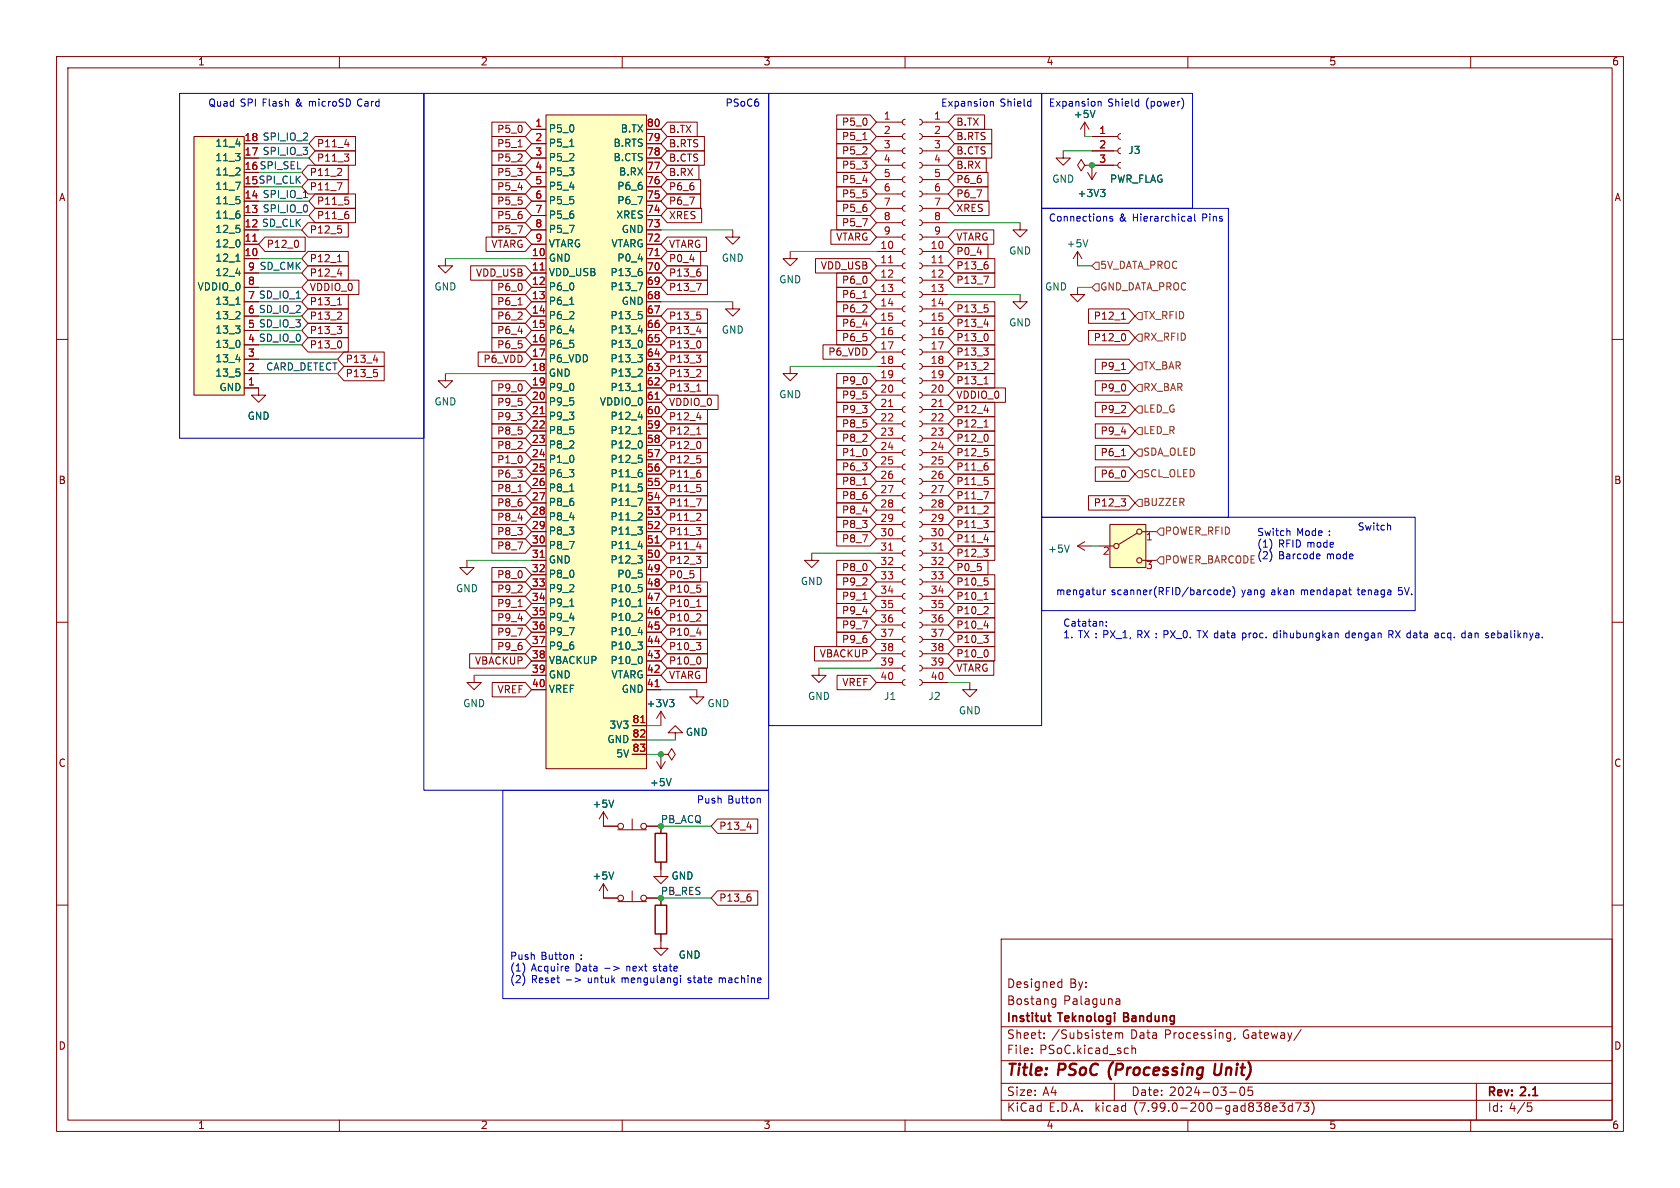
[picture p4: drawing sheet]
<svg xmlns="http://www.w3.org/2000/svg" width="297mm" height="210mm" viewBox="0 0 297 210" stroke-linecap="round" stroke-linejoin="round" font-family="sans-serif">
<defs><g id="words">
<g font-size="2.8" fill="#840000">
<text x="178" y="190.8">Title:</text>
<text x="187.1" y="190.8">PSoC (Processing</text>
<text x="215.9" y="190.8">Unit)</text>
</g>
<g font-size="2.1" fill="#840000">
<text x="178" y="177.9">Bostang</text>
<text x="178" y="174.9">Designed</text>
<text x="188" y="177.9">Palaguna</text>
<text x="189.1" y="174.9">By:</text>
<text x="178" y="183.9">Sheet:</text>
<text x="178" y="181.1">Institut</text>
<text x="185.9" y="183.9">/Subsistem</text>
<text x="187.3" y="181.1">Teknologi</text>
<text x="199.2" y="181.1">Bandung</text>
<text x="199.9" y="183.9">Data</text>
<text x="205.9" y="183.9">Processing,</text>
<text x="219.9" y="183.9">Gateway/</text>
<text x="178" y="186.6">File:</text>
<text x="183.8" y="186.6">PSoC.kicad_sch</text>
<text x="178" y="196.8">KiCad</text>
<text x="178" y="194">Size:</text>
<text x="184.3" y="194">A4</text>
<text x="185.4" y="196.8">E.D.A.</text>
<text x="193.7" y="196.8">kicad</text>
<text x="200" y="194">Date:</text>
<text x="200.6" y="196.8">(7.99.0-200-gad838e3d73)</text>
<text x="206.7" y="194">2024-03-05</text>
<text x="263" y="194.2">Rev:</text>
<text x="263" y="196.8">Id: 4/5</text>
<text x="269" y="194.2">2.1</text>
</g>
<g font-size="1.8" fill="#840000">
<text x="35" y="11.8">1</text>
<text x="85" y="11.8">2</text>
<text x="135" y="11.8">3</text>
<text x="185" y="11.8">4</text>
<text x="235" y="11.8">5</text>
<text x="285" y="11.8">6</text>
<text x="87.8" y="23.8">P5_0</text>
<text x="118.3" y="23.8">B.TX</text>
<text x="148.7" y="22.5">P5_0</text>
<text x="169.1" y="22.5">B.TX</text>
<text x="43.2" y="27.7">17 SPI_IO_3</text>
<text x="43.2" y="25.1">18 SPI_IO_2</text>
<text x="56" y="26.3">P11_4</text>
<text x="56" y="28.9">P11_3</text>
<text x="87.8" y="26.3">P5_1</text>
<text x="87.8" y="28.9">P5_2</text>
<text x="118.3" y="26.3">B.RTS</text>
<text x="118.3" y="28.9">B.CTS</text>
<text x="148.7" y="27.6">P5_2</text>
<text x="148.7" y="25">P5_1</text>
<text x="169.1" y="27.6">B.CTS</text>
<text x="169.1" y="25">B.RTS</text>
<text x="10.4" y="35.8">A</text>
<text x="43.2" y="35.3">14 SPI_IO_1</text>
<text x="43.2" y="32.8">15 SPI_CLK</text>
<text x="43.2" y="30.2">16 SPI_SEL</text>
<text x="54.8" y="33.9">P11_7</text>
<text x="54.8" y="31.4">P11_2</text>
<text x="87.8" y="31.4">P5_3</text>
<text x="87.8" y="33.9">P5_4</text>
<text x="118.3" y="31.4">B.RX</text>
<text x="118.3" y="33.9">P6_6</text>
<text x="148.7" y="30.1">P5_3</text>
<text x="148.7" y="35.2">P5_5</text>
<text x="148.7" y="32.7">P5_4</text>
<text x="169.1" y="32.7">P6_6</text>
<text x="169.1" y="30.1">B.RX</text>
<text x="169.1" y="35.2">P6_7</text>
<text x="285.4" y="35.8">A</text>
<text x="43.2" y="40.4">12 SD_CLK</text>
<text x="43.2" y="37.8">13 SPI_IO_0</text>
<text x="54.8" y="41.6">P12_5</text>
<text x="56" y="39">P11_6</text>
<text x="56" y="36.5">P11_5</text>
<text x="87.8" y="36.5">P5_5</text>
<text x="87.8" y="41.6">P5_7</text>
<text x="87.8" y="39">P5_6</text>
<text x="118.3" y="36.5">P6_7</text>
<text x="118.3" y="39">XRES</text>
<text x="148.7" y="37.7">P5_6</text>
<text x="148.7" y="40.3">P5_7</text>
<text x="169.1" y="37.7">XRES</text>
<text x="47.1" y="44.1">P12_0</text>
<text x="54.8" y="46.6">P12_1</text>
<text x="86.7" y="44.1">VTARG</text>
<text x="118.3" y="44.1">VTARG</text>
<text x="118.3" y="46.6">P0_4</text>
<text x="145" y="47.9">VDD_USB</text>
<text x="147.7" y="42.8">VTARG</text>
<text x="169.1" y="45.4">P0_4</text>
<text x="169.1" y="47.9">P13_6</text>
<text x="169.1" y="42.8">VTARG</text>
<text x="54.8" y="49.2">P12_4</text>
<text x="54.8" y="51.7">VDDIO_0</text>
<text x="84" y="49.2">VDD_USB</text>
<text x="87.8" y="51.7">P6_0</text>
<text x="118.3" y="51.7">P13_7</text>
<text x="118.3" y="49.2">P13_6</text>
<text x="148.7" y="53">P6_1</text>
<text x="148.7" y="50.4">P6_0</text>
<text x="169.1" y="50.4">P13_7</text>
<text x="54.8" y="59.3">P13_3</text>
<text x="54.8" y="54.3">P13_1</text>
<text x="54.8" y="56.8">P13_2</text>
<text x="87.8" y="54.3">P6_1</text>
<text x="87.8" y="59.3">P6_4</text>
<text x="87.8" y="56.8">P6_2</text>
<text x="118.3" y="59.3">P13_4</text>
<text x="118.3" y="56.8">P13_5</text>
<text x="148.7" y="58.1">P6_4</text>
<text x="148.7" y="55.5">P6_2</text>
<text x="169.1" y="58.1">P13_4</text>
<text x="169.1" y="55.5">P13_5</text>
<text x="193.2" y="56.8">P12_1</text>
<text x="54.8" y="61.9">P13_0</text>
<text x="61.1" y="64.4">P13_4</text>
<text x="85.3" y="64.4">P6_VDD</text>
<text x="87.8" y="61.9">P6_5</text>
<text x="118.3" y="64.4">P13_3</text>
<text x="118.3" y="61.9">P13_0</text>
<text x="146.3" y="63.1">P6_VDD</text>
<text x="148.7" y="60.6">P6_5</text>
<text x="169.1" y="65.7">P13_2</text>
<text x="169.1" y="63.1">P13_3</text>
<text x="169.1" y="60.6">P13_0</text>
<text x="193.2" y="60.6">P12_0</text>
<text x="194.4" y="65.7">P9_1</text>
<text x="61.1" y="67">P13_5</text>
<text x="87.8" y="69.5">P9_0</text>
<text x="118.3" y="67">P13_2</text>
<text x="118.3" y="69.5">P13_1</text>
<text x="148.7" y="70.8">P9_5</text>
<text x="148.7" y="68.2">P9_0</text>
<text x="169.1" y="70.8">VDDIO_0</text>
<text x="169.1" y="68.2">P13_1</text>
<text x="194.4" y="69.5">P9_0</text>
<text x="87.8" y="74.6">P9_3</text>
<text x="87.8" y="77.1">P8_5</text>
<text x="87.8" y="72">P9_5</text>
<text x="118.3" y="72">VDDIO_0</text>
<text x="118.3" y="74.6">P12_4</text>
<text x="118.3" y="77.1">P12_1</text>
<text x="148.7" y="75.8">P8_5</text>
<text x="148.7" y="73.3">P9_3</text>
<text x="169.1" y="75.8">P12_1</text>
<text x="169.1" y="73.3">P12_4</text>
<text x="194.4" y="73.3">P9_2</text>
<text x="194.4" y="77.1">P9_4</text>
<text x="87.8" y="82.2">P1_0</text>
<text x="87.8" y="79.7">P8_2</text>
<text x="118.3" y="82.2">P12_5</text>
<text x="118.3" y="79.7">P12_0</text>
<text x="148.7" y="78.4">P8_2</text>
<text x="148.7" y="80.9">P1_0</text>
<text x="148.7" y="83.5">P6_3</text>
<text x="169.1" y="78.4">P12_0</text>
<text x="169.1" y="80.9">P12_5</text>
<text x="169.1" y="83.5">P11_6</text>
<text x="194.4" y="80.9">P6_1</text>
<text x="10.3" y="85.8">B</text>
<text x="87.8" y="84.7">P6_3</text>
<text x="87.8" y="89.8">P8_6</text>
<text x="87.8" y="87.3">P8_1</text>
<text x="118.3" y="89.8">P11_7</text>
<text x="118.3" y="87.3">P11_5</text>
<text x="118.3" y="84.7">P11_6</text>
<text x="148.7" y="86">P8_1</text>
<text x="148.7" y="88.5">P8_6</text>
<text x="169.1" y="86">P11_5</text>
<text x="169.1" y="88.5">P11_7</text>
<text x="193.2" y="89.8">P12_3</text>
<text x="194.4" y="84.7">P6_0</text>
<text x="285.3" y="85.8">B</text>
<text x="87.8" y="94.9">P8_3</text>
<text x="87.8" y="92.4">P8_4</text>
<text x="118.3" y="92.4">P11_2</text>
<text x="118.3" y="94.9">P11_3</text>
<text x="148.7" y="93.6">P8_3</text>
<text x="148.7" y="91.1">P8_4</text>
<text x="169.1" y="91.1">P11_2</text>
<text x="169.1" y="93.6">P11_3</text>
<text x="87.8" y="97.4">P8_7</text>
<text x="118.3" y="100">P12_3</text>
<text x="118.3" y="97.4">P11_4</text>
<text x="148.7" y="96.2">P8_7</text>
<text x="148.7" y="101.2">P8_0</text>
<text x="169.1" y="96.2">P11_4</text>
<text x="169.1" y="101.2">P0_5</text>
<text x="169.1" y="98.7">P12_3</text>
<text x="87.8" y="102.5">P8_0</text>
<text x="87.8" y="107.6">P9_1</text>
<text x="87.8" y="105.1">P9_2</text>
<text x="118.3" y="102.5">P0_5</text>
<text x="118.3" y="105.1">P10_5</text>
<text x="118.3" y="107.6">P10_1</text>
<text x="148.7" y="103.8">P9_2</text>
<text x="148.7" y="106.3">P9_1</text>
<text x="169.1" y="106.3">P10_1</text>
<text x="169.1" y="103.8">P10_5</text>
<text x="87.8" y="110.1">P9_4</text>
<text x="87.8" y="112.7">P9_7</text>
<text x="118.3" y="110.1">P10_2</text>
<text x="118.3" y="112.7">P10_4</text>
<text x="148.7" y="108.9">P9_4</text>
<text x="148.7" y="111.4">P9_7</text>
<text x="148.7" y="113.9">P9_6</text>
<text x="169.1" y="108.9">P10_2</text>
<text x="169.1" y="111.4">P10_4</text>
<text x="169.1" y="113.9">P10_3</text>
<text x="83.8" y="117.8">VBACKUP</text>
<text x="87.8" y="115.2">P9_6</text>
<text x="118.3" y="115.2">P10_3</text>
<text x="118.3" y="117.8">P10_0</text>
<text x="144.8" y="116.5">VBACKUP</text>
<text x="169.1" y="119">VTARG</text>
<text x="169.1" y="116.5">P10_0</text>
<text x="87.8" y="122.8">VREF</text>
<text x="118.3" y="120.3">VTARG</text>
<text x="148.8" y="121.6">VREF</text>
<text x="10.3" y="135.8">C</text>
<text x="285.3" y="135.8">C</text>
<text x="127.2" y="147">P13_4</text>
<text x="127.2" y="159.7">P13_6</text>
<text x="10.3" y="185.8">D</text>
<text x="285.3" y="185.8">D</text>
<text x="35" y="199.8">1</text>
<text x="85" y="199.8">2</text>
<text x="135" y="199.8">3</text>
<text x="185" y="199.8">4</text>
<text x="235" y="199.8">5</text>
<text x="285" y="199.8">6</text>
</g>
<g font-size="1.8" fill="#0000c2">
<text x="36.8" y="19.1">Quad</text>
<text x="42.5" y="19.1">SPI Flash</text>
<text x="52.4" y="19.1">&amp;</text>
<text x="54.9" y="19.1">microSD</text>
<text x="63.6" y="19.1">Card</text>
<text x="128.3" y="19.1">PSoC6</text>
<text x="166.4" y="19.1">Expansion</text>
<text x="176.8" y="19.1">Shield</text>
<text x="185.4" y="19.1">Expansion</text>
<text x="195.9" y="19.1">Shield</text>
<text x="202.6" y="19.1">(power)</text>
<text x="185.4" y="39.4">Connections</text>
<text x="197.9" y="39.4">&amp;</text>
<text x="200.3" y="39.4">Hierarchical</text>
<text x="212.7" y="39.4">Pins</text>
<text x="222.2" y="94.9">Switch</text>
<text x="229.2" y="94.9">Mode</text>
<text x="235" y="94.9">:</text>
<text x="240" y="94">Switch</text>
<text x="222.2" y="97">(1)</text>
<text x="222.2" y="99.1">(2)</text>
<text x="226" y="97">RFID mode</text>
<text x="226" y="99.1">Barcode</text>
<text x="234.6" y="99.1">mode</text>
<text x="186.7" y="105.4">mengatur</text>
<text x="196.5" y="105.4">scanner(RFID/barcode)</text>
<text x="219.6" y="105.4">yang</text>
<text x="224.9" y="105.4">akan</text>
<text x="230.3" y="105.4">mendapat</text>
<text x="240.4" y="105.4">tenaga</text>
<text x="247.7" y="105.4">5V.</text>
<text x="188" y="111">Catatan:</text>
<text x="188" y="113">1. TX : PX_1,</text>
<text x="201.4" y="113">RX : PX_0.</text>
<text x="212.4" y="113">TX data</text>
<text x="220.5" y="113">proc.</text>
<text x="226.2" y="113">dihubungkan</text>
<text x="239" y="113">dengan</text>
<text x="246.8" y="113">RX data</text>
<text x="255.2" y="113">acq.</text>
<text x="260.1" y="113">dan</text>
<text x="264.4" y="113">sebaliknya.</text>
<text x="123.2" y="142.2">Push</text>
<text x="128.7" y="142.2">Button</text>
<text x="90.2" y="169.9">Push</text>
<text x="90.2" y="171.9">(1)</text>
<text x="90.2" y="174">(2)</text>
<text x="94" y="171.9">Acquire</text>
<text x="94" y="174">Reset</text>
<text x="95.7" y="169.9">Button</text>
<text x="101.8" y="171.9">Data</text>
<text x="102.7" y="169.9">:</text>
<text x="104.1" y="174">untuk</text>
<text x="110.2" y="174">mengulangi</text>
<text x="111" y="171.9">next</text>
<text x="115.9" y="171.9">state</text>
<text x="122" y="174">state</text>
<text x="127.6" y="174">machine</text>
</g>
<g font-size="1.8" fill="#a90000">
<text x="94.6" y="22.6">1</text>
<text x="114.3" y="22.6">80</text>
<text x="156.2" y="21.3">1</text>
<text x="156.2" y="23.9">2</text>
<text x="165.1" y="21.3">1</text>
<text x="165.1" y="23.9">2</text>
<text x="194.3" y="23.9">1</text>
<text x="43.2" y="27.7">17</text>
<text x="43.2" y="25.1">18</text>
<text x="94.6" y="25.1">2</text>
<text x="94.6" y="27.7">3</text>
<text x="114.3" y="27.7">78</text>
<text x="114.3" y="25.1">79</text>
<text x="156.2" y="26.4">3</text>
<text x="156.2" y="29">4</text>
<text x="165.1" y="26.4">3</text>
<text x="165.1" y="29">4</text>
<text x="194.3" y="26.4">2</text>
<text x="194.3" y="29">3</text>
<text x="43.2" y="35.3">14</text>
<text x="43.2" y="32.8">15</text>
<text x="43.2" y="30.2">16</text>
<text x="94.6" y="30.2">4</text>
<text x="94.6" y="32.8">5</text>
<text x="94.6" y="35.3">6</text>
<text x="114.3" y="35.3">75</text>
<text x="114.3" y="32.8">76</text>
<text x="114.3" y="30.2">77</text>
<text x="156.2" y="31.5">5</text>
<text x="156.2" y="34">6</text>
<text x="165.1" y="31.5">5</text>
<text x="165.1" y="34">6</text>
<text x="43.2" y="40.4">12</text>
<text x="43.2" y="37.8">13</text>
<text x="94.6" y="37.8">7</text>
<text x="94.6" y="40.4">8</text>
<text x="114.3" y="40.4">73</text>
<text x="114.3" y="37.8">74</text>
<text x="156.2" y="36.6">7</text>
<text x="156.2" y="39.1">8</text>
<text x="156.2" y="41.7">9</text>
<text x="165.1" y="36.6">7</text>
<text x="165.1" y="39.1">8</text>
<text x="165.1" y="41.7">9</text>
<text x="43.2" y="45.5">10</text>
<text x="43.2" y="42.9">11</text>
<text x="94" y="45.5">10</text>
<text x="94.6" y="42.9">9</text>
<text x="114.3" y="45.5">71</text>
<text x="114.3" y="42.9">72</text>
<text x="155.6" y="44.2">10</text>
<text x="155.6" y="46.7">11</text>
<text x="164.5" y="44.2">10</text>
<text x="164.5" y="46.7">11</text>
<text x="43.8" y="50.5">8</text>
<text x="43.8" y="53.1">7</text>
<text x="43.8" y="48">9</text>
<text x="94" y="48">11</text>
<text x="94" y="50.5">12</text>
<text x="94" y="53.1">13</text>
<text x="114.3" y="53.1">68</text>
<text x="114.3" y="50.5">69</text>
<text x="114.3" y="48">70</text>
<text x="155.6" y="49.3">12</text>
<text x="155.6" y="51.8">13</text>
<text x="164.5" y="49.3">12</text>
<text x="164.5" y="51.8">13</text>
<text x="43.8" y="58.2">5</text>
<text x="43.8" y="55.6">6</text>
<text x="94" y="55.6">14</text>
<text x="94" y="58.2">15</text>
<text x="114.3" y="58.2">66</text>
<text x="114.3" y="55.6">67</text>
<text x="155.6" y="54.4">14</text>
<text x="155.6" y="56.9">15</text>
<text x="155.6" y="59.4">16</text>
<text x="164.5" y="54.4">14</text>
<text x="164.5" y="56.9">15</text>
<text x="164.5" y="59.4">16</text>
<text x="43.8" y="65.8">2</text>
<text x="43.8" y="63.2">3</text>
<text x="43.8" y="60.7">4</text>
<text x="94" y="60.7">16</text>
<text x="94" y="63.2">17</text>
<text x="94" y="65.8">18</text>
<text x="114.3" y="65.8">63</text>
<text x="114.3" y="63.2">64</text>
<text x="114.3" y="60.7">65</text>
<text x="155.6" y="62">17</text>
<text x="155.6" y="64.5">18</text>
<text x="164.5" y="62">17</text>
<text x="164.5" y="64.5">18</text>
<text x="43.8" y="68.3">1</text>
<text x="94" y="68.3">19</text>
<text x="94" y="70.9">20</text>
<text x="114.3" y="70.9">61</text>
<text x="114.3" y="68.3">62</text>
<text x="155.6" y="67.1">19</text>
<text x="155.6" y="69.6">20</text>
<text x="164.5" y="67.1">19</text>
<text x="164.5" y="69.6">20</text>
<text x="94" y="73.4">21</text>
<text x="94" y="75.9">22</text>
<text x="114.3" y="75.9">59</text>
<text x="114.3" y="73.4">60</text>
<text x="155.6" y="72.1">21</text>
<text x="155.6" y="74.7">22</text>
<text x="155.6" y="77.2">23</text>
<text x="164.5" y="72.1">21</text>
<text x="164.5" y="74.7">22</text>
<text x="164.5" y="77.2">23</text>
<text x="94" y="78.5">23</text>
<text x="94" y="81">24</text>
<text x="94" y="83.6">25</text>
<text x="114.3" y="83.6">56</text>
<text x="114.3" y="81">57</text>
<text x="114.3" y="78.5">58</text>
<text x="155.6" y="79.8">24</text>
<text x="155.6" y="82.3">25</text>
<text x="164.5" y="79.8">24</text>
<text x="164.5" y="82.3">25</text>
<text x="94" y="86.1">26</text>
<text x="94" y="88.6">27</text>
<text x="114.3" y="88.6">54</text>
<text x="114.3" y="86.1">55</text>
<text x="155.6" y="84.8">26</text>
<text x="155.6" y="87.4">27</text>
<text x="155.6" y="89.9">28</text>
<text x="164.5" y="84.8">26</text>
<text x="164.5" y="87.4">27</text>
<text x="164.5" y="89.9">28</text>
<text x="94" y="91.2">28</text>
<text x="94" y="93.7">29</text>
<text x="114.3" y="93.7">52</text>
<text x="114.3" y="91.2">53</text>
<text x="155.6" y="92.5">29</text>
<text x="155.6" y="95">30</text>
<text x="164.5" y="92.5">29</text>
<text x="164.5" y="95">30</text>
<text x="202.5" y="95.9">1</text>
<text x="94" y="96.3">30</text>
<text x="94" y="98.8">31</text>
<text x="94" y="101.3">32</text>
<text x="114.3" y="101.3">49</text>
<text x="114.3" y="98.8">50</text>
<text x="114.3" y="96.3">51</text>
<text x="155.6" y="97.5">31</text>
<text x="155.6" y="100.1">32</text>
<text x="164.5" y="97.5">31</text>
<text x="164.5" y="100.1">32</text>
<text x="194.9" y="98.4">2</text>
<text x="202.5" y="101">3</text>
<text x="94" y="103.9">33</text>
<text x="94" y="106.4">34</text>
<text x="114.3" y="106.4">47</text>
<text x="114.3" y="103.9">48</text>
<text x="155.6" y="102.6">33</text>
<text x="155.6" y="105.2">34</text>
<text x="155.6" y="107.7">35</text>
<text x="164.5" y="102.6">33</text>
<text x="164.5" y="105.2">34</text>
<text x="164.5" y="107.7">35</text>
<text x="94" y="109">35</text>
<text x="94" y="111.5">36</text>
<text x="114.3" y="111.5">45</text>
<text x="114.3" y="109">46</text>
<text x="155.6" y="110.2">36</text>
<text x="155.6" y="112.8">37</text>
<text x="164.5" y="110.2">36</text>
<text x="164.5" y="112.8">37</text>
<text x="94" y="114">37</text>
<text x="94" y="116.6">38</text>
<text x="94" y="119.1">39</text>
<text x="114.3" y="119.1">42</text>
<text x="114.3" y="116.6">43</text>
<text x="114.3" y="114">44</text>
<text x="155.6" y="115.3">38</text>
<text x="155.6" y="117.9">39</text>
<text x="164.5" y="115.3">38</text>
<text x="164.5" y="117.9">39</text>
<text x="94" y="121.7">40</text>
<text x="114.3" y="121.7">41</text>
<text x="155.6" y="120.4">40</text>
<text x="164.5" y="120.4">40</text>
<text x="111.8" y="128">81</text>
<text x="111.8" y="130.6">82</text>
<text x="111.8" y="133.1">83</text>
</g>
<g font-size="1.8" fill="#006464">
<text x="97" y="23.7">P5_0</text>
<text x="109.6" y="23.7">B.TX</text>
<text x="189.8" y="21.1">+5V</text>
<text x="37.9" y="28.8">11_3</text>
<text x="37.9" y="26.2">11_4</text>
<text x="97" y="26.2">P5_1</text>
<text x="97" y="28.8">P5_2</text>
<text x="108.3" y="28.8">B.CTS</text>
<text x="108.3" y="26.2">B.RTS</text>
<text x="199.4" y="27.5">J3</text>
<text x="37.9" y="33.8">11_7</text>
<text x="37.9" y="31.3">11_2</text>
<text x="97" y="31.3">P5_3</text>
<text x="97" y="33.8">P5_4</text>
<text x="109" y="33.8">P6_6</text>
<text x="109.3" y="31.3">B.RX</text>
<text x="186" y="32.6">GND</text>
<text x="190.4" y="35.1">+3V3</text>
<text x="196.2" y="32.6">PWR_FLAG</text>
<text x="37.9" y="41.5">12_5</text>
<text x="37.9" y="38.9">11_6</text>
<text x="37.9" y="36.4">11_5</text>
<text x="97" y="36.4">P5_5</text>
<text x="97" y="38.9">P5_6</text>
<text x="97" y="41.5">P5_7</text>
<text x="108.8" y="38.9">XRES</text>
<text x="109" y="36.4">P6_7</text>
<text x="109.8" y="41.5">GND</text>
<text x="37.9" y="46.5">12_1</text>
<text x="37.9" y="44">12_0</text>
<text x="97" y="46.5">GND</text>
<text x="97" y="44">VTARG</text>
<text x="108" y="44">VTARG</text>
<text x="109" y="46.5">P0_4</text>
<text x="127.5" y="46.5">GND</text>
<text x="178.3" y="45.3">GND</text>
<text x="188.5" y="44">+5V</text>
<text x="34.8" y="51.6">VDDIO_0</text>
<text x="37.9" y="49.1">12_4</text>
<text x="76.7" y="51.6">GND</text>
<text x="97" y="49.1">VDD_USB</text>
<text x="97" y="51.6">P6_0</text>
<text x="107.8" y="51.6">P13_7</text>
<text x="107.8" y="49.1">P13_6</text>
<text x="137.7" y="50.4">GND</text>
<text x="184.7" y="51.6">GND</text>
<text x="37.9" y="59.2">13_3</text>
<text x="37.9" y="56.7">13_2</text>
<text x="37.9" y="54.2">13_1</text>
<text x="97" y="54.2">P6_1</text>
<text x="97" y="56.7">P6_2</text>
<text x="97" y="59.2">P6_4</text>
<text x="107.8" y="59.2">P13_4</text>
<text x="107.8" y="56.7">P13_5</text>
<text x="109.8" y="54.2">GND</text>
<text x="127.5" y="59.2">GND</text>
<text x="178.3" y="58">GND</text>
<text x="37.9" y="64.3">13_4</text>
<text x="37.9" y="61.8">13_0</text>
<text x="97" y="61.8">P6_5</text>
<text x="97" y="64.3">P6_VDD</text>
<text x="107.8" y="64.3">P13_3</text>
<text x="107.8" y="61.8">P13_0</text>
<text x="37.9" y="66.9">13_5</text>
<text x="38.7" y="69.4">GND</text>
<text x="76.7" y="71.9">GND</text>
<text x="97" y="66.9">GND</text>
<text x="97" y="69.4">P9_0</text>
<text x="97" y="71.9">P9_5</text>
<text x="105.9" y="71.9">VDDIO_0</text>
<text x="107.8" y="69.4">P13_1</text>
<text x="107.8" y="66.9">P13_2</text>
<text x="137.7" y="70.7">GND</text>
<text x="43.7" y="74.5">GND</text>
<text x="97" y="74.5">P9_3</text>
<text x="97" y="77">P8_5</text>
<text x="107.8" y="77">P12_1</text>
<text x="107.8" y="74.5">P12_4</text>
<text x="97" y="79.6">P8_2</text>
<text x="97" y="82.1">P1_0</text>
<text x="107.8" y="82.1">P12_5</text>
<text x="107.8" y="79.6">P12_0</text>
<text x="97" y="84.6">P6_3</text>
<text x="97" y="87.2">P8_1</text>
<text x="97" y="89.7">P8_6</text>
<text x="107.8" y="89.7">P11_7</text>
<text x="107.8" y="87.2">P11_5</text>
<text x="107.8" y="84.6">P11_6</text>
<text x="97" y="92.3">P8_4</text>
<text x="97" y="94.8">P8_3</text>
<text x="107.8" y="94.8">P11_3</text>
<text x="107.8" y="92.3">P11_2</text>
<text x="97" y="97.3">P8_7</text>
<text x="97" y="99.9">GND</text>
<text x="107.8" y="99.9">P12_3</text>
<text x="107.8" y="97.3">P11_4</text>
<text x="185.2" y="98">+5V</text>
<text x="80.6" y="105">GND</text>
<text x="97" y="102.4">P8_0</text>
<text x="97" y="105">P9_2</text>
<text x="97" y="107.5">P9_1</text>
<text x="107.8" y="107.5">P10_1</text>
<text x="107.8" y="105">P10_5</text>
<text x="109" y="102.4">P0_5</text>
<text x="141.5" y="103.7">GND</text>
<text x="97" y="110">P9_4</text>
<text x="97" y="112.6">P9_7</text>
<text x="107.8" y="112.6">P10_4</text>
<text x="107.8" y="110">P10_2</text>
<text x="97" y="115.1">P9_6</text>
<text x="97" y="117.7">VBACKUP</text>
<text x="107.8" y="117.7">P10_0</text>
<text x="107.8" y="115.1">P10_3</text>
<text x="81.8" y="125.3">GND</text>
<text x="97" y="120.2">GND</text>
<text x="97" y="122.7">VREF</text>
<text x="108" y="120.2">VTARG</text>
<text x="109.8" y="122.7">GND</text>
<text x="114.2" y="125.3">+3V3</text>
<text x="125" y="125.3">GND</text>
<text x="142.8" y="124">GND</text>
<text x="156.2" y="124">J1</text>
<text x="164.1" y="124">J2</text>
<text x="107.3" y="131.6">GND</text>
<text x="107.6" y="129.1">3V3</text>
<text x="121.2" y="130.4">GND</text>
<text x="169.5" y="126.6">GND</text>
<text x="108.8" y="134.2">5V</text>
<text x="104.7" y="143.1">+5V</text>
<text x="114.8" y="139.3">+5V</text>
<text x="104.7" y="155.8">+5V</text>
<text x="118.7" y="155.8">GND</text>
<text x="119.9" y="169.7">GND</text>
</g>
<g font-size="1.8" fill="#725600">
<text x="194.5" y="47.8">5V_DATA_PROC</text>
<text x="194.5" y="51.6">GND_DATA_PROC</text>
<text x="202.1" y="56.7">TX_RFID</text>
<text x="202.1" y="60.5">RX_RFID</text>
<text x="202.1" y="65.6">TX_BAR</text>
<text x="202.1" y="69.4">RX_BAR</text>
<text x="202.1" y="73.2">LED_G</text>
<text x="202.1" y="77">LED_R</text>
<text x="202.1" y="80.8">SDA_OLED</text>
<text x="202.1" y="89.7">BUZZER</text>
<text x="202.1" y="84.6">SCL_OLED</text>
<text x="205.9" y="94.8">POWER_RFID</text>
<text x="205.9" y="99.9">POWER_BARCODE</text>
</g>
<g font-size="1.8" fill="#0f0f0f">
<text x="43.8" y="53.1">7 SD_IO_1</text>
<text x="43.8" y="48">9 SD_CMK</text>
<text x="43.8" y="58.2">5 SD_IO_3</text>
<text x="43.8" y="55.6">6 SD_IO_2</text>
<text x="43.8" y="60.7">4 SD_IO_0</text>
<text x="46.9" y="65.7">CARD_DETECT</text>
</g>
<g font-size="1.8" fill="#009600">
<text x="116.8" y="145.7">PB_ACQ</text>
<text x="116.8" y="158.4">PB_RES</text>
</g>
</g></defs>
<g fill="none" stroke="#840000" stroke-width=".18">
<path d="M10 10h277v190h-277zM12 12h273v186h-273zM60 10v2M110 10v2M160 10v2M210 10v2M260 10v2M34.3 24.1h8.9v45.8h-8.9zM54.5 39.4h7.1v2.5h-7.1l-1.2-1.3zM54.5 31.7h7.1v2.6h-7.1l-1.2-1.3zM54.5 29.2h7.1v2.6h-7.1l-1.2-1.3zM55.7 24.1h7.1v2.6h-7.1l-1.1-1.3z"/>
<path d="M55.7 26.7h7.1v2.5h-7.1l-1.1-1.3zM55.7 36.8h7.1v2.6h-7.1l-1.1-1.3zM55.7 34.3h7.1v2.5h-7.1l-1.1-1.2zM59.6 32.3h.9l-.6 1.3M60.9 25.5h.8M87 24.1h5.9l1.1 1.3-1.1 1.3h-5.9zM87 29.2h5.9l1.1 1.3-1.1 1.3h-5.9zM87 26.7h5.9l1.1 1.2-1.1 1.3h-5.9zM87 31.7h5.9l1.1 1.3-1.1 1.3h-5.9zM87 34.3h5.9l1.1 1.3-1.1 1.2h-5.9zM87 39.4h5.9l1.1 1.2-1.1 1.3h-5.9zM87 36.8h5.9l1.1 1.3-1.1 1.3h-5.9z"/>
<path d="M87 21.6h5.9l1.1 1.3-1.1 1.2h-5.9zM91.6 26h.7M94 22.9h2.5M94 25.4h2.5M94 27.9h2.5M94 30.5h2.5M94 33h2.5M94 35.6h2.5M94 38.1h2.5M96.5 20.3h17.8v115.6h-17.8zM114.3 22.9h2.5M114.3 25.4h2.5"/>
<path d="M114.3 27.9h2.5M114.3 30.5h2.5M114.3 33h2.5M114.3 35.6h2.5M114.3 38.1h2.5M118 24.1h6.5v2.6h-6.5l-1.2-1.3zM118 26.7h6.5v2.5h-6.5l-1.2-1.3zM118 29.2h5.6v2.6h-5.6l-1.2-1.3zM118 21.6h5.3v2.5h-5.3l-1.2-1.2zM118 34.3h5.9v2.5h-5.9l-1.2-1.2zM118 36.8h6v2.6h-6l-1.2-1.3zM118 31.7h5.9v2.6h-5.9l-1.2-1.3z"/>
<path d="M147.9 25.4h5.9l1.1 1.3-1.1 1.2h-5.9zM147.9 20.3h5.9l1.1 1.3-1.1 1.3h-5.9zM147.9 22.9h5.9l1.1 1.2-1.1 1.3h-5.9zM147.9 27.9h5.9l1.1 1.3-1.1 1.3h-5.9zM147.9 35.6h5.9l1.1 1.2-1.1 1.3h-5.9zM147.9 33h5.9l1.1 1.3-1.1 1.3h-5.9zM147.9 38.1h5.9l1.1 1.3-1.1 1.2h-5.9zM147.9 30.5h5.9l1.1 1.3-1.1 1.2h-5.9zM152.5 24.7h.8M154.9 39.4h4.6M154.9 36.8h4.6M154.9 34.3h4.6"/>
<path d="M154.9 31.8h4.6M154.9 29.2h4.6M154.9 26.7h4.6M154.9 24.1h4.6M154.9 21.6h4.6M160 38.9l-.3 .1-.2 .4 .2 .3 .3 .2M160 36.3l-.3 .2-.2 .3 .2 .4 .3 .1M160 33.8l-.3 .1-.2 .4 .2 .3 .3 .2M160 31.2l-.3 .2-.2 .3 .2 .4 .3 .2M160 28.7l-.3 .1-.2 .4 .2 .4 .3 .1M160 26.2l-.3 .1-.2 .4 .2 .3 .3 .2M160 23.6l-.3 .2-.2 .3 .2 .4 .3 .1"/>
<path d="M160 21.1l-.3 .1-.2 .4 .2 .3 .3 .2M162.6 38.9l.3 .1 .2 .4-.2 .3-.3 .2M162.6 36.3l.3 .2 .2 .3-.2 .4-.3 .1M162.6 33.8l.3 .1 .2 .4-.2 .4-.3 .1M162.6 31.2l.3 .2 .2 .4-.2 .3-.3 .2M162.6 28.7l.3 .2 .2 .3-.2 .4-.3 .1M162.6 26.2l.3 .1 .2 .4-.2 .3-.3 .2M162.6 23.6l.3 .2 .2 .3-.2 .4-.3 .1M162.6 21.1l.3 .1 .2 .4-.2 .4-.3 .1M163.1 39.4h4.5M163.1 36.8h4.5M163.1 34.3h4.5"/>
<path d="M163.1 31.8h4.5M163.1 29.2h4.5M163.1 26.7h4.5M163.1 24.1h4.5M163.1 21.6h4.5M168.8 35.6h6v2.5h-6l-1.2-1.3zM168.8 30.5h5.9v2.5h-5.9l-1.2-1.2zM168.8 25.4h6.5v2.5h-6.5l-1.2-1.2zM168.8 27.9h5.6v2.6h-5.6l-1.2-1.3zM168.8 33h5.9v2.6h-5.9l-1.2-1.3zM168.8 22.9h6.5v2.5h-6.5l-1.2-1.3zM168.8 20.3h5.3v2.6h-5.3l-1.2-1.3z"/>
<path d="M180.3 39.4v1.2h1.3l-1.3 1.3-1.2-1.3h1.2M188 26.7v1.2h1.2l-1.2 1.3-1.3-1.3h1.3M191.8 29.2l-.7-1-.6 1 .6 1 .7-1h1.2M191.8 21.6l-.8 1.3M191.8 21.6v2.5M191.8 21.6l.7 1.3M192.3 30.5l.7 1.3M193 29.2h.1M193 29.2h4.6M193 26.7h4.6M193 24.1h4.6M193 29.2v2.6"/>
<path d="M193.8 30.5l-.8 1.3M198.1 28.7l-.3 .1-.2 .4 .2 .4 .3 .1M198.1 26.2l-.3 .1-.2 .4 .2 .3 .3 .2M198.1 23.6l-.3 .2-.2 .3 .2 .4 .3 .1M10 60h2M43.2 45.7h2.5M43.2 48.3h2.5M43.2 50.8h2.5M43.2 53.3h2.5M43.2 55.9h2.5M43.2 58.4h2.5M43.2 43.2h2.5"/>
<path d="M46.8 41.9h7.2v2.6h-7.2l-1.1-1.3zM54.5 59.7h7.1v2.5h-7.1l-1.2-1.2zM54.5 57.1h7.1v2.6h-7.1l-1.2-1.3zM54.5 44.4h7.1v2.6h-7.1l-1.2-1.3zM54.5 52.1h7.1v2.5h-7.1l-1.2-1.3zM54.5 54.6h7.1v2.6h-7.1l-1.2-1.3zM54.5 47h7.1v2.5h-7.1l-1.2-1.2zM54.5 49.5h8.9v2.6h-8.9l-1.2-1.3zM59.7 46.3h.7M59.7 53.9h.7M59.7 48.4h.8M78.7 45.7v1.3h1.3l-1.3 1.3-1.2-1.3h1.2"/>
<path d="M83.2 47h9.7l1.1 1.3-1.1 1.2h-9.7zM85.9 41.9h7l1.1 1.3-1.1 1.3h-7zM87 52.1h5.9l1.1 1.2-1.1 1.3h-5.9zM87 59.7h5.9l1.1 1.3-1.1 1.2h-5.9zM87 49.5h5.9l1.1 1.3-1.1 1.3h-5.9zM87 57.1h5.9l1.1 1.3-1.1 1.3h-5.9zM87 54.6h5.9l1.1 1.3-1.1 1.3h-5.9zM91.6 53.9h.7M94 45.7h2.5M94 48.3h2.5M94 50.8h2.5M94 53.3h2.5"/>
<path d="M94 55.9h2.5M94 58.4h2.5M94 43.2h2.5M94 40.6h2.5M114.3 45.7h2.5M114.3 48.3h2.5M114.3 50.8h2.5M114.3 53.3h2.5M114.3 55.9h2.5M114.3 58.4h2.5M114.3 43.2h2.5M114.3 40.6h2.5"/>
<path d="M118 41.9h6.9v2.6h-6.9l-1.2-1.3zM118 49.5h7.1v2.6h-7.1l-1.2-1.3zM118 57.1h7.1v2.6h-7.1l-1.2-1.3zM118 59.7h7.1v2.5h-7.1l-1.2-1.2zM118 54.6h7.1v2.6h-7.1l-1.2-1.3zM118 47h7.1v2.5h-7.1l-1.2-1.2zM118 44.4h5.9v2.6h-5.9l-1.2-1.3zM123.1 50.1h.9l-.6 1.3M123.2 58.6h.8M129.5 40.6v1.3h1.3l-1.3 1.3-1.2-1.3h1.2M129.5 53.3v1.3h1.3l-1.3 1.3-1.2-1.3h1.2M139.7 44.5v1.2h1.3l-1.3 1.3-1.3-1.3h1.3"/>
<path d="M144.2 45.7h9.6l1.1 1.3-1.1 1.3h-9.6zM146.9 40.6h6.9l1.1 1.3-1.1 1.3h-6.9zM147.9 58.4h5.9l1.1 1.3-1.1 1.3h-5.9zM147.9 50.8h5.9l1.1 1.3-1.1 1.2h-5.9zM147.9 55.9h5.9l1.1 1.3-1.1 1.2h-5.9zM147.9 53.3h5.9l1.1 1.3-1.1 1.3h-5.9zM147.9 48.3h5.9l1.1 1.2-1.1 1.3h-5.9zM152.5 52.6h.8M154.9 59.7h4.6M154.9 57.2h4.6M154.9 54.6h4.6M154.9 52.1h4.6"/>
<path d="M154.9 49.5h4.6M154.9 47h4.6M154.9 44.5h4.6M154.9 41.9h4.6M160 59.2l-.3 .1-.2 .4 .2 .3 .3 .2M160 56.6l-.3 .2-.2 .3 .2 .4 .3 .2M160 54.1l-.3 .1-.2 .4 .2 .4 .3 .1M160 51.6l-.3 .1-.2 .4 .2 .3 .3 .2M160 49l-.3 .2-.2 .3 .2 .4 .3 .1M160 46.5l-.3 .1-.2 .4 .2 .3 .3 .2M160 43.9l-.3 .2-.2 .3 .2 .4 .3 .2M160 41.4l-.3 .1-.2 .4 .2 .4 .3 .1"/>
<path d="M162.6 59.2l.3 .1 .2 .4-.2 .4-.3 .1M162.6 56.6l.3 .2 .2 .4-.2 .3-.3 .2M162.6 54.1l.3 .2 .2 .3-.2 .4-.3 .1M162.6 51.6l.3 .1 .2 .4-.2 .3-.3 .2M162.6 49l.3 .2 .2 .3-.2 .4-.3 .1M162.6 46.5l.3 .1 .2 .4-.2 .4-.3 .1M162.6 43.9l.3 .2 .2 .4-.2 .3-.3 .2M162.6 41.4l.3 .2 .2 .3-.2 .4-.3 .1M163.1 59.7h4.5M163.1 57.2h4.5M163.1 54.6h4.5M163.1 52.1h4.5"/>
<path d="M163.1 49.5h4.5M163.1 47h4.5M163.1 44.5h4.5M163.1 41.9h4.5M168.8 55.9h7.1v2.5h-7.1l-1.2-1.2zM168.8 53.3h7.1v2.6h-7.1l-1.2-1.3zM168.8 43.2h5.9v2.5h-5.9l-1.2-1.2zM168.8 45.7h7.1v2.6h-7.1l-1.2-1.3zM168.8 40.6h6.9v2.6h-6.9l-1.2-1.3zM168.8 48.3h7.1v2.5h-7.1l-1.2-1.3zM168.8 58.4h7.1v2.6h-7.1l-1.2-1.3zM173.9 48.8h.9l-.6 1.3"/>
<path d="M174 57.3h.8M180.3 52.1v1.2h1.3l-1.3 1.3-1.2-1.3h1.2M190.5 50.8v1.3h1.3l-1.3 1.2-1.3-1.2h1.3M190.5 44.5l-.8 1.2M190.5 44.5v2.5M190.5 44.5l.8 1.2M192.4 58.4h7.1l1.2 1.3-1.2 1.3h-7.1zM192.4 54.6h7.1l1.2 1.3-1.2 1.3h-7.1zM198.3 56.4h.7M198.5 55.3l.1-.1v1.2M198.9 59.1l.1 .4-.1 .6M285 60h2"/>
<path d="M43.2 68.6h2.5v1.3h1.3l-1.3 1.2-1.3-1.2h1.3M43.2 61h2.5M43.2 63.5h2.5M43.2 66h2.5M60.8 64.8h7.1v2.5h-7.1l-1.1-1.3zM60.8 62.2h7.1v2.6h-7.1l-1.1-1.3zM66 63.6h.8M78.7 66v1.3h1.3l-1.3 1.3-1.2-1.3h1.2M84.5 62.2h8.4l1.1 1.3-1.1 1.3h-8.4zM87 72.4h5.9l1.1 1.3-1.1 1.2h-5.9zM87 74.9h5.9l1.1 1.3-1.1 1.3h-5.9zM87 77.5h5.9l1.1 1.2-1.1 1.3h-5.9z"/>
<path d="M87 67.3h5.9l1.1 1.3-1.1 1.3h-5.9zM87 69.8h5.9l1.1 1.3-1.1 1.3h-5.9zM94 61h2.5M94 63.5h2.5M94 66h2.5M94 68.6h2.5M94 71.1h2.5M94 73.7h2.5M94 76.2h2.5M94 78.7h2.5M114.3 61h2.5M114.3 63.5h2.5"/>
<path d="M114.3 66h2.5M114.3 68.6h2.5M114.3 71.1h2.5M114.3 73.7h2.5M114.3 76.2h2.5M114.3 78.7h2.5M118 69.8h8.9v2.6h-8.9l-1.2-1.3zM118 62.2h7.1v2.6h-7.1l-1.2-1.3zM118 64.8h7.1v2.5h-7.1l-1.2-1.3zM118 67.3h7.1v2.6h-7.1l-1.2-1.3zM118 77.5h7.1v2.5h-7.1l-1.2-1.3zM118 72.4h7.1v2.5h-7.1l-1.2-1.2z"/>
<path d="M118 74.9h7.1v2.6h-7.1l-1.2-1.3zM123.2 69.1h.7M123.2 73.8h.8M123.2 76.8h.7M139.7 64.8v1.2h1.3l-1.3 1.3-1.3-1.3h1.3M145.5 61h8.3l1.1 1.2-1.1 1.3h-8.3zM147.9 73.7h5.9l1.1 1.2-1.1 1.3h-5.9zM147.9 76.2h5.9l1.1 1.3-1.1 1.2h-5.9zM147.9 78.7h5.9l1.1 1.3-1.1 1.3h-5.9zM147.9 71.1h5.9l1.1 1.3-1.1 1.3h-5.9zM147.9 68.6h5.9l1.1 1.3-1.1 1.2h-5.9zM147.9 66h5.9l1.1 1.3-1.1 1.3h-5.9z"/>
<path d="M154.9 77.5h4.6M154.9 74.9h4.6M154.9 72.4h4.6M154.9 69.9h4.6M154.9 67.3h4.6M154.9 64.8h4.6M154.9 62.2h4.6M160 79.5l-.3 .1-.2 .4 .2 .4 .3 .1M160 77l-.3 .1-.2 .4 .2 .3 .3 .2M160 74.4l-.3 .2-.2 .3 .2 .4 .3 .1M160 71.9l-.3 .1-.2 .4 .2 .3 .3 .2M160 69.3l-.3 .2-.2 .3 .2 .4 .3 .2"/>
<path d="M160 66.8l-.3 .1-.2 .4 .2 .4 .3 .1M160 64.3l-.3 .1-.2 .4 .2 .3 .3 .2M160 61.7l-.3 .2-.2 .3 .2 .4 .3 .1M162.6 79.5l.3 .2 .2 .3-.2 .4-.3 .1M162.6 77l.3 .1 .2 .4-.2 .3-.3 .2M162.6 74.4l.3 .2 .2 .3-.2 .4-.3 .1M162.6 71.9l.3 .1 .2 .4-.2 .4-.3 .1M162.6 69.3l.3 .2 .2 .4-.2 .3-.3 .2M162.6 66.8l.3 .2 .2 .3-.2 .4-.3 .1M162.6 64.3l.3 .1 .2 .4-.2 .3-.3 .2M162.6 61.7l.3 .2 .2 .3-.2 .4-.3 .1M163.1 77.5h4.5"/>
<path d="M163.1 74.9h4.5M163.1 72.4h4.5M163.1 69.9h4.5M163.1 67.3h4.5M163.1 64.8h4.5M163.1 62.2h4.5M168.8 73.7h7.1v2.5h-7.1l-1.2-1.3zM168.8 76.2h7.1v2.5h-7.1l-1.2-1.2zM168.8 68.6h8.9v2.5h-8.9l-1.2-1.2zM168.8 78.7h7.1v2.6h-7.1l-1.2-1.3zM168.8 71.1h7.1v2.6h-7.1l-1.2-1.3zM168.8 63.5h7.1v2.5h-7.1l-1.2-1.2z"/>
<path d="M168.8 66h7.1v2.6h-7.1l-1.2-1.3zM168.8 61h7.1v2.5h-7.1l-1.2-1.3zM174 75.5h.7M174 72.5h.8M174 67.9h.7M193.6 71.1h5.9l1.2 1.3-1.2 1.3h-5.9zM193.6 67.3h5.9l1.2 1.3-1.2 1.3h-5.9zM193.6 63.5h5.9l1.2 1.3-1.2 1.2h-5.9zM193.6 74.9h5.9l1.2 1.3-1.2 1.3h-5.9zM193.6 78.7h5.9l1.2 1.3-1.2 1.3h-5.9zM198.3 65.3h.7M82.5 99.1v1.2h1.3l-1.3 1.3-1.2-1.3h1.2"/>
<path d="M87 82.5h5.9l1.1 1.3-1.1 1.3h-5.9zM87 92.7h5.9l1.1 1.3-1.1 1.3h-5.9zM87 87.6h5.9l1.1 1.3-1.1 1.3h-5.9zM87 90.2h5.9l1.1 1.2-1.1 1.3h-5.9zM87 95.2h5.9l1.1 1.3-1.1 1.3h-5.9zM87 80h5.9l1.1 1.3-1.1 1.3h-5.9zM87 85.1h5.9l1.1 1.3-1.1 1.2h-5.9zM91.6 86.9h.7M94 96.5h2.5M94 94h2.5M94 99.1h2.5M94 81.3h2.5"/>
<path d="M94 83.8h2.5M94 86.4h2.5M94 88.9h2.5M94 91.4h2.5M114.3 96.5h2.5M114.3 94h2.5M114.3 99.1h2.5M114.3 81.3h2.5M114.3 83.8h2.5M114.3 86.4h2.5M114.3 88.9h2.5M114.3 91.4h2.5"/>
<path d="M118 97.8h7.1v2.5h-7.1l-1.2-1.2zM118 90.2h7.1v2.5h-7.1l-1.2-1.3zM118 92.7h7.1v2.6h-7.1l-1.2-1.3zM118 95.2h7.1v2.6h-7.1l-1.2-1.3zM118 87.6h7.1v2.6h-7.1l-1.2-1.3zM118 85.1h7.1v2.5h-7.1l-1.2-1.2zM118 82.5h7.1v2.6h-7.1l-1.2-1.3zM118 80h7.1v2.6h-7.1l-1.2-1.3zM123.1 88.2h.9l-.6 1.3M123.2 96.7h.8M143.5 97.8v1.3h1.3l-1.3 1.2-1.3-1.2h1.3M147.9 83.8h5.9l1.1 1.3-1.1 1.3h-5.9z"/>
<path d="M147.9 86.4h5.9l1.1 1.2-1.1 1.3h-5.9zM147.9 94h5.9l1.1 1.3-1.1 1.2h-5.9zM147.9 91.4h5.9l1.1 1.3-1.1 1.3h-5.9zM147.9 81.3h5.9l1.1 1.3-1.1 1.2h-5.9zM147.9 88.9h5.9l1.1 1.3-1.1 1.2h-5.9zM147.9 99.1h5.9l1.1 1.2-1.1 1.3h-5.9zM152.5 85.6h.8M154.9 97.8h4.6M154.9 95.3h4.6M154.9 92.7h4.6M154.9 90.2h4.6M154.9 87.6h4.6"/>
<path d="M154.9 85.1h4.6M154.9 82.6h4.6M154.9 80h4.6M160 99.8l-.3 .2-.2 .3 .2 .4 .3 .1M160 97.3l-.3 .1-.2 .4 .2 .3 .3 .2M160 94.7l-.3 .2-.2 .3 .2 .4 .3 .2M160 92.2l-.3 .1-.2 .4 .2 .4 .3 .1M160 89.7l-.3 .1-.2 .4 .2 .3 .3 .2M160 87.1l-.3 .2-.2 .3 .2 .4 .3 .1M160 84.6l-.3 .1-.2 .4 .2 .3 .3 .2M160 82l-.3 .2-.2 .3 .2 .4 .3 .2M162.6 99.8l.3 .2 .2 .3-.2 .4-.3 .1"/>
<path d="M162.6 97.3l.3 .1 .2 .4-.2 .4-.3 .1M162.6 94.7l.3 .2 .2 .4-.2 .3-.3 .2M162.6 92.2l.3 .2 .2 .3-.2 .4-.3 .1M162.6 89.7l.3 .1 .2 .4-.2 .3-.3 .2M162.6 87.1l.3 .2 .2 .3-.2 .4-.3 .1M162.6 84.6l.3 .1 .2 .4-.2 .4-.3 .1M162.6 82l.3 .2 .2 .4-.2 .3-.3 .2M163.1 97.8h4.5M163.1 95.3h4.5M163.1 92.7h4.5M163.1 90.2h4.5M163.1 87.6h4.5"/>
<path d="M163.1 85.1h4.5M163.1 82.6h4.5M163.1 80h4.5M168.8 88.9h7.1v2.5h-7.1l-1.2-1.2zM168.8 81.3h7.1v2.5h-7.1l-1.2-1.2zM168.8 91.4h7.1v2.6h-7.1l-1.2-1.3zM168.8 83.8h7.1v2.6h-7.1l-1.2-1.3zM168.8 94h7.1v2.5h-7.1l-1.2-1.2zM168.8 86.4h7.1v2.5h-7.1l-1.2-1.3zM168.8 99.1h5.9v2.5h-5.9l-1.2-1.3zM168.8 96.5h7.1v2.6h-7.1l-1.2-1.3zM173.9 86.9h.9l-.6 1.3"/>
<path d="M174 95.4h.8M190.5 96.5l1.3 .8M190.5 96.5h2.5M191.8 95.8l-1.3 .7M192.4 87.6h7.1l1.2 1.3-1.2 1.3h-7.1zM193.6 82.5h5.9l1.2 1.3-1.2 1.3h-5.9zM194.3 96.5h2.5M196.2 92.7h6.4v7.6h-6.4zM198.2 88.2h.8l-.4 .5M198.3 80.6h.7M198.9 88.7l.1 .2-.1 .5M201 94.2l-3.3 2.1"/>
<path d="M201.9 94h2.6M201.9 99.1h2.6M10 110h2M83 115.6h9.9l1.1 1.2-1.1 1.3h-9.9zM83.8 119.4v1.3h1.3l-1.3 1.2-1.3-1.2h1.3M87 107.9h5.9l1.1 1.3-1.1 1.3h-5.9zM87 100.3h5.9l1.1 1.3-1.1 1.3h-5.9zM87 105.4h5.9l1.1 1.3-1.1 1.3h-5.9zM87 113h5.9l1.1 1.3-1.1 1.3h-5.9zM87 102.9h5.9l1.1 1.2-1.1 1.3h-5.9zM87 110.5h5.9l1.1 1.3-1.1 1.2h-5.9zM91.6 107.2h.7"/>
<path d="M94 101.6h2.5M94 104.1h2.5M94 106.7h2.5M94 109.2h2.5M94 111.8h2.5M94 114.3h2.5M94 116.8h2.5M94 119.4h2.5M114.3 101.6h2.5M114.3 104.1h2.5M114.3 106.7h2.5M114.3 109.2h2.5"/>
<path d="M114.3 111.8h2.5M114.3 114.3h2.5M114.3 116.8h2.5M114.3 119.4h2.5M118 118.1h6.9v2.6h-6.9l-1.2-1.3zM118 100.3h5.9v2.6h-5.9l-1.2-1.3zM118 102.9h7.1v2.5h-7.1l-1.2-1.3zM118 105.4h7.1v2.6h-7.1l-1.2-1.3zM118 107.9h7.1v2.6h-7.1l-1.2-1.3zM118 110.5h7.1v2.5h-7.1l-1.2-1.2zM118 113h7.1v2.6h-7.1l-1.2-1.3zM118 115.6h7.1v2.5h-7.1l-1.2-1.3z"/>
<path d="M123.2 107.2h.7M123.2 111.9h.8M144 114.3h9.8l1.1 1.3-1.1 1.2h-9.8zM144.8 118.1v1.3h1.2l-1.2 1.3-1.3-1.3h1.3M147.9 106.7h5.9l1.1 1.3-1.1 1.2h-5.9zM147.9 101.6h5.9l1.1 1.3-1.1 1.2h-5.9zM147.9 104.1h5.9l1.1 1.3-1.1 1.3h-5.9zM147.9 109.2h5.9l1.1 1.3-1.1 1.3h-5.9zM147.9 111.8h5.9l1.1 1.2-1.1 1.3h-5.9zM148 119.4h5.8l1.1 1.3-1.1 1.2h-5.8zM152.5 106h.8M154.9 118.1h4.6"/>
<path d="M154.9 115.6h4.6M154.9 113h4.6M154.9 110.5h4.6M154.9 108h4.6M154.9 105.4h4.6M154.9 102.9h4.6M154.9 100.3h4.6M160 117.6l-.3 .1-.2 .4 .2 .4 .3 .1M160 115.1l-.3 .1-.2 .4 .2 .3 .3 .2M160 112.5l-.3 .2-.2 .3 .2 .4 .3 .1M160 110l-.3 .1-.2 .4 .2 .3 .3 .2M160 107.4l-.3 .2-.2 .3 .2 .4 .3 .2"/>
<path d="M160 104.9l-.3 .1-.2 .4 .2 .4 .3 .1M160 102.4l-.3 .1-.2 .4 .2 .3 .3 .2M162.6 117.6l.3 .2 .2 .3-.2 .4-.3 .1M162.6 115.1l.3 .1 .2 .4-.2 .3-.3 .2M162.6 112.5l.3 .2 .2 .3-.2 .4-.3 .1M162.6 110l.3 .1 .2 .4-.2 .4-.3 .1M162.6 107.4l.3 .2 .2 .4-.2 .3-.3 .2M162.6 104.9l.3 .2 .2 .3-.2 .4-.3 .1M162.6 102.4l.3 .1 .2 .4-.2 .3-.3 .2M163.1 118.1h4.5M163.1 115.6h4.5M163.1 113h4.5"/>
<path d="M163.1 110.5h4.5M163.1 108h4.5M163.1 105.4h4.5M163.1 102.9h4.5M163.1 100.3h4.5M168.8 106.7h7.1v2.5h-7.1l-1.2-1.2zM168.8 104.1h7.1v2.6h-7.1l-1.2-1.3zM168.8 101.6h7.1v2.5h-7.1l-1.2-1.2zM168.8 109.2h7.1v2.6h-7.1l-1.2-1.3zM168.8 111.8h7.1v2.5h-7.1l-1.2-1.3zM168.8 116.8h6.9v2.6h-6.9l-1.2-1.3zM168.8 114.3h7.1v2.5h-7.1l-1.2-1.2z"/>
<path d="M174 106h.7M174 110.6h.8M285 110h2M87 120.6h5.9l1.1 1.3-1.1 1.3h-5.9zM94 121.9h2.5M111.8 128.3h2.5M111.8 130.8h2.5M111.8 133.4h2.5M114.3 121.9h2.5M116.1 134.6l.7 1.3M116.8 133.4h1.3l.6-1.1 .7 1.1-.7 1-.6-1M116.8 133.4h.1"/>
<path d="M116.8 125.7v2.6M116.8 133.4v2.5M116.8 125.7l-.7 1.3M116.8 125.7l.8 1.3M117.6 134.6l-.8 1.3M119.4 129.5h1.2l-1.2-1.2-1.3 1.2h1.3v1.3M123.2 121.9v1.3h1.3l-1.3 1.3-1.3-1.3h1.3M154.9 120.7h4.6M160 120.1l-.3 .2-.2 .3 .2 .4 .3 .2M162.6 120.1l.3 .2 .2 .4-.2 .3-.3 .2M163.1 120.7h4.5M171.4 120.7v1.2h1.3l-1.3 1.3-1.2-1.3h1.2"/>
<path d="M10 160h2M106.7 143.5l-.8 1.3M106.7 143.5v2.6h2.5M106.7 156.2v2.6h2.5M106.7 143.5l.7 1.3M106.7 156.2l-.8 1.3M106.7 156.2l.7 1.3M109.2 159.4h5.1M109.2 146.7h5.1M111.8 144.8v1.9M111.8 157.5v1.9M114.3 158.8h2.5v1.2"/>
<path d="M114.3 146.1h2.5v1.2M116.8 152.4v2.5h1.3l-1.3 1.3-1.2-1.3h1.2M126.8 157.5h7.2v2.5h-7.2l-1.1-1.2zM126.8 144.8h7.2v2.5h-7.2l-1.1-1.2zM132.1 146.2h.7M285 160h2M116.8 165.1v2.5h1.3l-1.3 1.3-1.2-1.3h1.2M177 166h108v32h-108zM186.2 176.6h.4M186.6 176.6v1.2l-.1 .2-.4 .1M186.6 177.5l-.4 .1M187.3 173.6h.4"/>
<path d="M187.7 173.1v1.5M187.7 174.5l-.4 .1M197.5 176.6h.3l.2 .2v.8M198 177.5l-.5 .1M198 176.9l-.5 .1M60 198v2M110 198v2M160 198v2M177 194.5h108M177 191.5h108M177 187.5h108M177 181.5h108"/>
<path d="M182.4 186.1v.2M182.4 185.3v.2M184.6 183.4v.2M184.6 182.6v.2M197 191.5v3M197.2 182.6v1M197.2 182.7l.4-.1 .2 .2M197.8 182.8l.2-.2h.4l.1 1M197.8 182.8v.8M200.1 184.8v1.5M200.1 185.4l.2-.1h.4l.1 1M210 198v2"/>
<path d="M217.1 182.6h.5M217.4 193.1h1.1M217.6 182.6v1.2l-.3 .3M217.6 183.5l-.5 .1M218.3 183.5l-.1 .3M219.3 192.3a.81 .81 0 0 0 .4 1.4l.2-.2 .1-.4-.1-.8M220.7 192.2l-.1 .7 .2-.2 .5 .1 .2 .6-.3 .3-.6-.2M226.2 195h1l-.5 .5 .4 .2v.6l-.2 .2h-.4l-.3-.2M228.5 195.5h-.5l-.3 .2v.5l.2 .2h.6M228.5 195v1.5M229 195h1l-.6 1.5M230 182l-1.3 1.9"/>
<path d="M230.5 195h.9l-.5 .5 .4 .2v.6l-.2 .2h-.4l-.2-.2M231.9 194.7a1.72 1.72 0 0 1 0 2.3M260 198v2M261 191.5v6.5M270.2 195.5h.3l.3 .3-.1 .6-.5 .1"/>
<circle cx="197.4" cy="96.5" r=".46"/>
<circle cx="201.4" cy="99.1" r=".46"/>
<circle cx="201.4" cy="94" r=".46"/>
<circle cx="109.7" cy="158.8" r=".51"/>
<circle cx="109.7" cy="146.1" r=".51"/>
<circle cx="113.8" cy="158.8" r=".51"/>
<circle cx="113.8" cy="146.1" r=".51"/>
</g>
<path d="M196.8 187.8l-.1 .1M214.9 188l-.3 1.7 .2 .2 .6 .1M220.7 187.8l.1 .1" fill="none" stroke="#840000" stroke-width=".4"/>
<path d="M185.2 179.6h.6M185.6 180.6h.2" fill="none" stroke="#840000" stroke-width=".3"/>
<g fill="none" stroke="#006464" stroke-width=".18">
<path d="M193.6 19.5l-.4 1.3M41.6 32.2h.9l-.6 1.3M41.6 30.9h.8M41.7 25.4h.8M42.4 29.8v.4M42.4 35.4v.5M100.7 25.9h.7M194.6 33.5h.7l-.4 .5M195.1 34l.2 .2v.3l-.2 .3M41.6 56.3h.8M41.7 53.8h.7M41.7 46.2h.7"/>
<path d="M41.7 48.3h.8M42.4 40.4v.6M42.4 55.2v.4M100.7 53.8h.7M112.8 50h.8l-.5 1.3M112.8 58.5h.8M112.9 55.1h.6M113.4 48l.2 .2-.2 .5M113.4 55.6l.2 .2-.2 .5M192.3 42.4l-.4 1.2M41.7 63.5h.8M42.4 65.8v.6"/>
<path d="M112.8 62.7h.8l-.5 .5M112.8 76.7h.8M112.8 73.7h.8M112.8 69h.8M113.1 68l.1-.2v1.2M113.1 75.6l.1-.2v1.3M113.4 60.3l.2 .3-.2 .7M113.4 63.2l.2 .2-.2 .5M113.4 65.3l.2 .2-.1 .3-.7 .7h.8M113.4 78.1l.2 .3-.2 .7M100.7 86.8h.7M112.8 98.3h.8l-.5 .4"/>
<path d="M112.8 93.2h.8l-.5 .5M112.8 88.1h.8l-.5 1.3M112.8 96.6h.8M112.9 85.6h.6M112.9 80.5h.6M113.4 81l.2 .2-.2 .5M113.4 83.6l.2 .1-.2 .5M113.4 86.1l.2 .2-.2 .5M113.4 90.7l.2 .2-.1 .3-.7 .7h.8M113.4 93.7l.2 .2-.2 .5M113.4 98.8l.2 .2-.2 .5M189 96.4l-.4 1.2"/>
<path d="M100.7 107.1h.7M112.8 113.5h.8l-.5 .5M112.8 107.1h.8M112.8 111.8h.8M112.9 103.3h.6M113.1 106.1l.1-.2v1.2M113.4 116.2l.2 .3-.2 .7M113.4 103.9l.2 .2-.2 .4M113.4 108.5l.2 .2-.1 .3-.7 .7h.8M113.4 114l.2 .2-.2 .5M118.4 123.7h.7l-.4 .4M118.7 137.6l-.5 1.3"/>
<path d="M118.9 124.1l.2 .3v.3l-.2 .2M108.5 141.4l-.4 1.3M108.5 154.1l-.4 1.3"/>
</g>
<g fill="#ffffc2" stroke="#ffffc2" stroke-width=".18">
<path d="M196.2 92.7h6.4v7.6h-6.4z"/>
<path d="M96.5 20.3h17.8v115.6h-17.8z"/>
<path d="M34.3 24.1h8.9v45.8h-8.9z"/>
</g>
<path d="M115.8 147.3h2.1v5.1h-2.1zM115.8 160h2.1v5.1h-2.1z" fill="none" stroke="#840000" stroke-width=".25"/>
<g fill="none" stroke="#a90000" stroke-width=".18">
<path d="M44.7 42.6h.7M95.5 47.7h.7M115.8 45.2h.7M157.1 46.5h.7M166 46.5h.7M95.5 73.1h.7M115.8 70.6h.7M157.1 71.9h.7M166 71.9h.7M95.5 98.5h.7M115.8 96h.7M157.1 97.3h.7"/>
<path d="M166 97.3h.7M113.3 127.7h.7M115.8 121.4h.7"/>
</g>
<g fill="none" stroke="#725600" stroke-width=".18">
<path d="M193.7 46.4h.6v1.2h-.6l-.7-.6zM193.7 50.2h.6v1.2h-.6l-.7-.6zM201.3 59.1h.6v1.2h-.6l-.6-.6zM201.3 55.2h.6v1.3h-.6l-.6-.6zM201.3 67.9h.6v1.3h-.6l-.6-.6zM201.3 64.1h.6v1.3h-.6l-.6-.6zM201.3 79.4h.6v1.2h-.6l-.6-.6zM201.3 71.8h.6v1.2h-.6l-.6-.6zM201.3 75.6h.6v1.2h-.6l-.6-.6zM201.3 88.3h.6v1.2h-.6l-.6-.6zM201.3 83.2h.6v1.3h-.6l-.6-.7zM205.1 93.3h.6v1.3h-.6l-.6-.6z"/>
<path d="M205.1 98.4h.6v1.3h-.6l-.6-.6z"/>
</g>
<path d="M53.6 34.9h.8" fill="none" stroke="#0f0f0f" stroke-width=".18"/>
<g fill="none" stroke="#0000c2" stroke-width=".18">
<path d="M31.7 16.5h43.2v61h-43.2zM74.9 16.5h61v123.2h-61zM135.9 16.5h48.2v111.8h-48.2zM175.1 18l.2-.1 .3 .1v.8M182.1 17.9l.2 .1M182.3 17.5v1.3M182.3 18.7l-.2 .1M184.1 16.5h26.7v20.3h-26.7zM194.1 18l.2-.1 .3 .1 .1 .8M201.2 17.9l.1 .1M201.3 17.5v1.3M201.3 18.7l-.1 .1"/>
<path d="M209.1 17.6l.2 .6-.2 .8M184.1 36.8h33.1v54.6h-33.1zM196.7 38.3l-.3-.1-.2 .2v.2l.5 .1v.3h-.5M210 39h.6M210 38.3h.5l.1 .8M210.6 38.5l-.6 .2M211.2 37.8v1.1l.2 .2M184.1 91.4h66.1v16.6h-66.1zM227.9 93.8l.2 .2v.7M233.2 97.9l.2 .3-.7 .2M233.3 98.7l-.1 .1M245.7 92.9l.1 .1v.7"/>
<path d="M195.1 104.3v.8M195.5 104.3l-.4 .2M195.6 110.6v.1M195.6 109.9v.1M211.6 111.5h.7M216.4 104.3h-.4l-.2 .2 .1 .6h.5M216.4 103.9v1.2M216.9 104.7l.6-.1-.1-.3h-.3l-.2 .2 .1 .6h.4M217.9 103.7a1.46 1.46 0 0 1 0 1.9M219.7 111.9v1.3M219.7 112.7l.3 .1M220 111.9l-.3 .1"/>
<path d="M225.6 111.9h-.2l-.2 .2v.5l.4 .2M238.4 104.3h.5M238.5 112l-.4-.1-.2 .2 .1 .6h.5M238.7 105.1h.2M245.5 112.1h.6l.2-.2-.1-.3-.7-.1v1.3M245.8 112.1l.5 .7M254.1 111.9l.2 .2v.7M254.3 112.7l-.2 .1M254.3 112.2l-.2 .1M258.9 111.9l.1 .1M259 111.5v1.3M259 112.7l-.1 .1"/>
<path d="M264.1 111.9h-.3l-.1 .2v.6l.4 .1M264.3 112.2l-.6 .1M88.9 139.7h47v36.8h-47zM134.2 141.1l.2 .2v.7M100.1 173.2h1M100.5 170.9v.2l-.6 .1M101.2 168.8l.2 .1v.7M101.7 172.9l.9 .3-.9 .4M106.9 171.2h1M108.5 170.8l.9 .4-.9 .3M120.3 172.4v.2M120.3 172.9v.8"/>
</g>
<g fill="none" stroke="#009600" stroke-width=".18">
<path d="M45.7 33h7.6M45.7 27.9h8.9M45.7 25.4h8.9M45.7 30.5h7.6M45.7 38.1h8.9M45.7 35.6h8.9M167.6 39.4h12.7M188 26.7h5M191.8 24.1h1.2M45.7 40.6h7.6M45.7 53.3h7.6M45.7 45.7h7.6"/>
<path d="M45.7 58.4h7.6M45.7 55.9h7.6M45.7 50.8h7.6M45.7 48.3h7.6M78.7 45.7h15.3M116.8 40.6h12.7M116.8 53.3h12.7M139.7 44.5h15.2M167.6 52.1h12.7M190.5 47h2.5M190.5 50.8h2.5M45.7 63.5h14"/>
<path d="M45.7 61h7.6M45.7 66h14M78.7 66h15.3M139.7 64.8h15.2M82.5 99.1h11.5M143.5 97.8h11.4M193 96.5h1.3M83.8 119.4h10.2M144.8 118.1h10.1M114.3 128.3h2.5M114.3 130.8h5.1M114.3 133.4h2.5"/>
<path d="M116.8 121.9h6.4M167.6 120.7h3.8M116.8 158.8h8.9M116.8 146.1h8.9"/>
</g>
<g fill="#009600" stroke="#009600" stroke-width=".18">
<circle cx="116.8" cy="133.4" r=".46"/>
<circle cx="193" cy="29.2" r=".46"/>
</g>
<use href="#words"/>
</svg>
